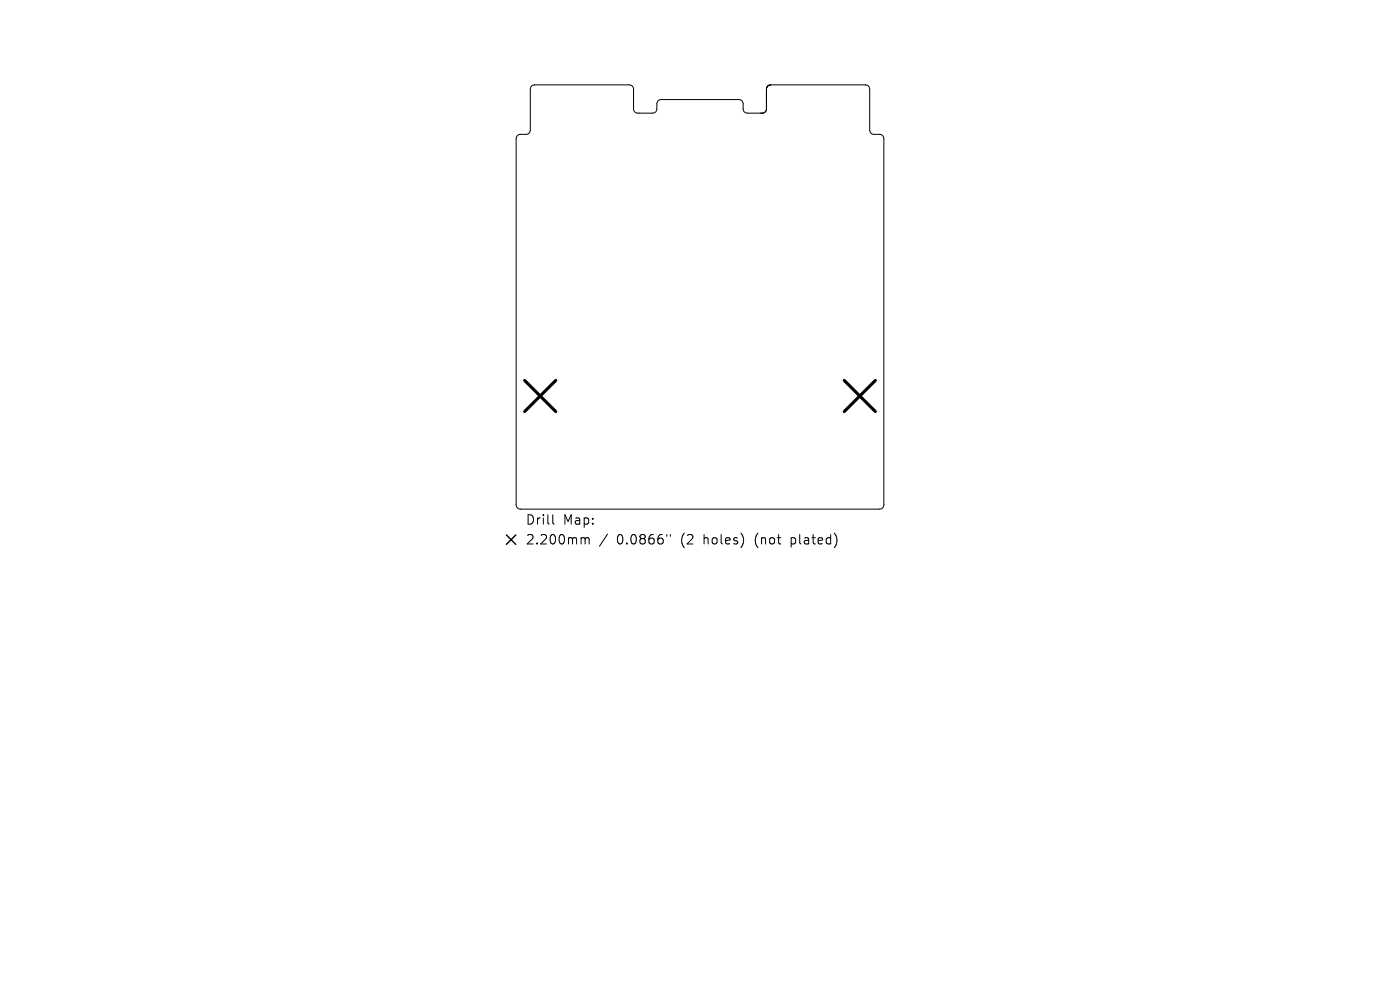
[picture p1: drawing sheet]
<svg xmlns="http://www.w3.org/2000/svg" width="297mm" height="210mm" viewBox="0 0 297 210" stroke-linecap="round" stroke-linejoin="round" font-family="sans-serif">
<defs><g id="words">
<g font-size="2.8">
<text x="111.4" y="111.6">Drill</text>
<text x="119.4" y="111.6">Map:</text>
<text x="111.4" y="115.8">2.200mm</text>
<text x="130.9" y="115.8">0.0866&quot;</text>
<text x="144.6" y="115.8">(2</text>
<text x="149.6" y="115.8">holes)</text>
<text x="160.6" y="115.8">(not</text>
<text x="168.4" y="115.8">plated)</text>
</g>
</g></defs>
<path d="M162.6 18.9v4.2M163.5 18h20.1a.9 .9 0 0 1 .9 .9v8.7a.9 .9 0 0 0 .9 .9h1.2a.9 .9 0 0 1 .9 .9v77.7a.9 .9 0 0 1-.9 .9h-76.2a.9 .9 0 0 1-.9-.9v-77.7a.9 .9 0 0 1 .9-.9h1.2a.9 .9 0 0 0 .9-.9v-8.7a.9 .9 0 0 1 .9-.9h20.1a.9 .9 0 0 1 .9 .9v4.2a.9 .9 0 0 0 .9 .9h3.2a.9 .9 0 0 0 .9-.9v-1.1a.9 .9 0 0 1 .9-.9h16.5a.9 .9 0 0 1 .9 .9v1.1a.9 .9 0 0 0 .9 .9h3.1M163.5 18a.9 .9 0 0 0-.9 .9M162.6 23.1a.9 .9 0 0 1-.9 .9M117.3 109.2v1.7l.3 .3M123.6 114.1l.4 .1 .1 .1M124.1 114.3l.3-.2 .5 .1 .1 1.2M124.1 114.3v1.1M128.9 113.3l-1.7 2.6M141.5 113.4v.4M142.2 113.4v.4" fill="none" stroke="#000" stroke-width=".21"/>
<path d="M111.3 80.7l6.6 6.6M117.9 80.7l-6.6 6.6M179.1 80.7l6.6 6.6M185.7 80.7l-6.6 6.6" fill="none" stroke="#000" stroke-width=".66"/>
<path d="M107.4 113.5l2 2M109.4 113.5l-2 2" fill="none" stroke="#000" stroke-width=".3"/>
<use href="#words"/>
</svg>
